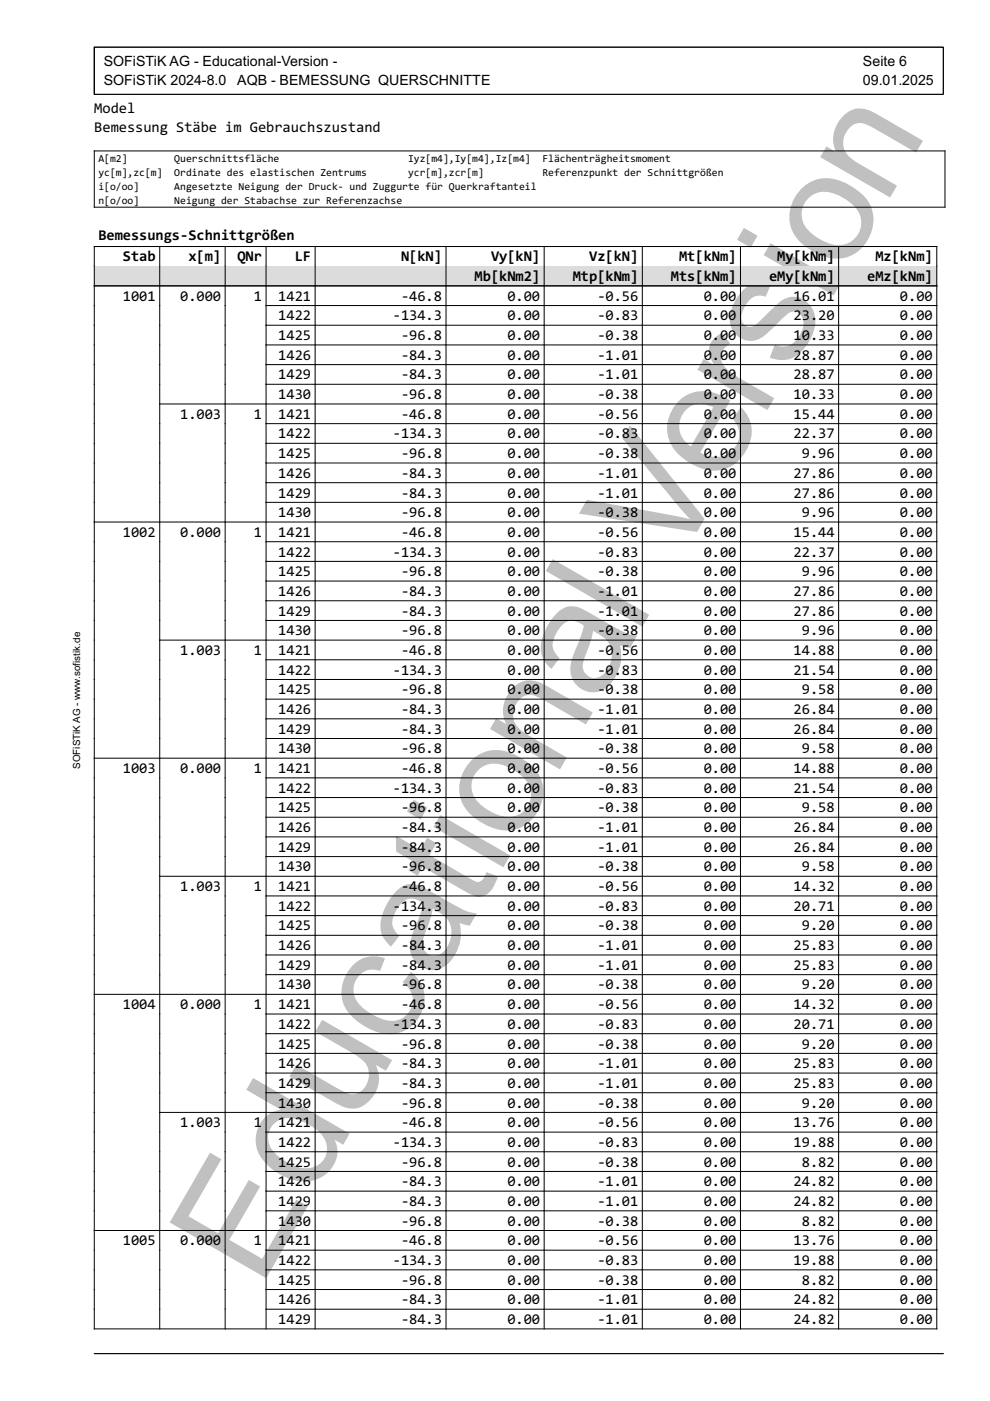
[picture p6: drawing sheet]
<svg xmlns="http://www.w3.org/2000/svg" width="210mm" height="297mm" viewBox="0 0 210 297" stroke-linecap="round" stroke-linejoin="round" font-family="sans-serif">
<defs><g id="words">
<text font-size="33" fill="#c0c0c0" x="55.1" y="273.3" transform="rotate(-60 55.1 273.3)">Educational Version</text>
<g font-size="3.2">
<text x="20" y="24">Model</text>
<text x="20" y="28">Bemessung Stäbe im Gebrauchszustand</text>
<text x="20.9" y="50.8">Bemessungs-Schnittgrößen</text>
<text x="26.1" y="55.4">Stab</text>
<text x="39.9" y="55.4">x[m]</text>
<text x="50.3" y="55.4">QNr</text>
<text x="62.5" y="55.4">LF</text>
<text x="85" y="55.4">N[kN]</text>
<text x="100.6" y="59.6">Mb[kNm2]</text>
<text x="104.1" y="55.4">Vy[kN]</text>
<text x="121.4" y="59.6">Mtp[kNm]</text>
<text x="124.9" y="55.4">Vz[kN]</text>
<text x="142.3" y="59.6">Mts[kNm]</text>
<text x="144" y="55.4">Mt[kNm]</text>
<text x="163.1" y="59.6">eMy[kNm]</text>
<text x="164.8" y="55.4">My[kNm]</text>
<text x="183.9" y="59.6">eMz[kNm]</text>
<text x="185.6" y="55.4">Mz[kNm]</text>
<text x="26.1" y="63.8">1001</text>
<text x="38.2" y="63.8">0.000</text>
<text x="53.8" y="63.8">1</text>
<text x="59" y="63.8">1421</text>
<text x="85" y="63.8">-46.8</text>
<text x="107.6" y="63.8">0.00</text>
<text x="126.6" y="63.8">-0.56</text>
<text x="149.2" y="63.8">0.00</text>
<text x="168.3" y="63.8">16.01</text>
<text x="190.8" y="63.8">0.00</text>
<text x="59" y="67.9">1422</text>
<text x="83.3" y="67.9">-134.3</text>
<text x="107.6" y="67.9">0.00</text>
<text x="126.6" y="67.9">-0.83</text>
<text x="149.2" y="67.9">0.00</text>
<text x="168.3" y="67.9">23.20</text>
<text x="190.8" y="67.9">0.00</text>
<text x="59" y="72.1">1425</text>
<text x="59" y="76.3">1426</text>
<text x="85" y="72.1">-96.8</text>
<text x="85" y="76.3">-84.3</text>
<text x="107.6" y="72.1">0.00</text>
<text x="107.6" y="76.3">0.00</text>
<text x="126.6" y="72.1">-0.38</text>
<text x="126.6" y="76.3">-1.01</text>
<text x="149.2" y="72.1">0.00</text>
<text x="149.2" y="76.3">0.00</text>
<text x="168.3" y="72.1">10.33</text>
<text x="168.3" y="76.3">28.87</text>
<text x="190.8" y="72.1">0.00</text>
<text x="190.8" y="76.3">0.00</text>
<text x="59" y="80.4">1429</text>
<text x="85" y="80.4">-84.3</text>
<text x="107.6" y="80.4">0.00</text>
<text x="126.6" y="80.4">-1.01</text>
<text x="149.2" y="80.4">0.00</text>
<text x="168.3" y="80.4">28.87</text>
<text x="190.8" y="80.4">0.00</text>
<text x="38.2" y="88.8">1.003</text>
<text x="53.8" y="88.8">1</text>
<text x="59" y="84.6">1430</text>
<text x="59" y="88.8">1421</text>
<text x="85" y="84.6">-96.8</text>
<text x="85" y="88.8">-46.8</text>
<text x="107.6" y="84.6">0.00</text>
<text x="107.6" y="88.8">0.00</text>
<text x="126.6" y="84.6">-0.38</text>
<text x="126.6" y="88.8">-0.56</text>
<text x="149.2" y="84.6">0.00</text>
<text x="149.2" y="88.8">0.00</text>
<text x="168.3" y="84.6">10.33</text>
<text x="168.3" y="88.8">15.44</text>
<text x="190.8" y="84.6">0.00</text>
<text x="190.8" y="88.8">0.00</text>
<text x="59" y="93">1422</text>
<text x="83.3" y="93">-134.3</text>
<text x="107.6" y="93">0.00</text>
<text x="126.6" y="93">-0.83</text>
<text x="149.2" y="93">0.00</text>
<text x="168.3" y="93">22.37</text>
<text x="190.8" y="93">0.00</text>
<text x="59" y="97.1">1425</text>
<text x="59" y="101.3">1426</text>
<text x="85" y="97.1">-96.8</text>
<text x="85" y="101.3">-84.3</text>
<text x="107.6" y="97.1">0.00</text>
<text x="107.6" y="101.3">0.00</text>
<text x="126.6" y="97.1">-0.38</text>
<text x="126.6" y="101.3">-1.01</text>
<text x="149.2" y="97.1">0.00</text>
<text x="149.2" y="101.3">0.00</text>
<text x="168.3" y="101.3">27.86</text>
<text x="170" y="97.1">9.96</text>
<text x="190.8" y="97.1">0.00</text>
<text x="190.8" y="101.3">0.00</text>
<text x="59" y="105.5">1429</text>
<text x="85" y="105.5">-84.3</text>
<text x="107.6" y="105.5">0.00</text>
<text x="126.6" y="105.5">-1.01</text>
<text x="149.2" y="105.5">0.00</text>
<text x="168.3" y="105.5">27.86</text>
<text x="190.8" y="105.5">0.00</text>
<text x="26.1" y="113.8">1002</text>
<text x="38.2" y="113.8">0.000</text>
<text x="53.8" y="113.8">1</text>
<text x="59" y="109.7">1430</text>
<text x="59" y="113.8">1421</text>
<text x="85" y="109.7">-96.8</text>
<text x="85" y="113.8">-46.8</text>
<text x="107.6" y="109.7">0.00</text>
<text x="107.6" y="113.8">0.00</text>
<text x="126.6" y="109.7">-0.38</text>
<text x="126.6" y="113.8">-0.56</text>
<text x="149.2" y="109.7">0.00</text>
<text x="149.2" y="113.8">0.00</text>
<text x="168.3" y="113.8">15.44</text>
<text x="170" y="109.7">9.96</text>
<text x="190.8" y="109.7">0.00</text>
<text x="190.8" y="113.8">0.00</text>
<text x="59" y="118">1422</text>
<text x="83.3" y="118">-134.3</text>
<text x="107.6" y="118">0.00</text>
<text x="126.6" y="118">-0.83</text>
<text x="149.2" y="118">0.00</text>
<text x="168.3" y="118">22.37</text>
<text x="190.8" y="118">0.00</text>
<text x="59" y="122.2">1425</text>
<text x="85" y="122.2">-96.8</text>
<text x="107.6" y="122.2">0.00</text>
<text x="126.6" y="122.2">-0.38</text>
<text x="149.2" y="122.2">0.00</text>
<text x="170" y="122.2">9.96</text>
<text x="190.8" y="122.2">0.00</text>
<text x="59" y="126.3">1426</text>
<text x="59" y="130.5">1429</text>
<text x="85" y="126.3">-84.3</text>
<text x="85" y="130.5">-84.3</text>
<text x="107.6" y="126.3">0.00</text>
<text x="107.6" y="130.5">0.00</text>
<text x="126.6" y="126.3">-1.01</text>
<text x="126.6" y="130.5">-1.01</text>
<text x="149.2" y="126.3">0.00</text>
<text x="149.2" y="130.5">0.00</text>
<text x="168.3" y="126.3">27.86</text>
<text x="168.3" y="130.5">27.86</text>
<text x="190.8" y="126.3">0.00</text>
<text x="190.8" y="130.5">0.00</text>
<text x="59" y="134.7">1430</text>
<text x="85" y="134.7">-96.8</text>
<text x="107.6" y="134.7">0.00</text>
<text x="126.6" y="134.7">-0.38</text>
<text x="149.2" y="134.7">0.00</text>
<text x="170" y="134.7">9.96</text>
<text x="190.8" y="134.7">0.00</text>
<text x="38.2" y="138.9">1.003</text>
<text x="53.8" y="138.9">1</text>
<text x="59" y="138.9">1421</text>
<text x="59" y="143">1422</text>
<text x="83.3" y="143">-134.3</text>
<text x="85" y="138.9">-46.8</text>
<text x="107.6" y="138.9">0.00</text>
<text x="107.6" y="143">0.00</text>
<text x="126.6" y="138.9">-0.56</text>
<text x="126.6" y="143">-0.83</text>
<text x="149.2" y="138.9">0.00</text>
<text x="149.2" y="143">0.00</text>
<text x="168.3" y="138.9">14.88</text>
<text x="168.3" y="143">21.54</text>
<text x="190.8" y="138.9">0.00</text>
<text x="190.8" y="143">0.00</text>
<text x="59" y="147.2">1425</text>
<text x="85" y="147.2">-96.8</text>
<text x="107.6" y="147.2">0.00</text>
<text x="126.6" y="147.2">-0.38</text>
<text x="149.2" y="147.2">0.00</text>
<text x="170" y="147.2">9.58</text>
<text x="190.8" y="147.2">0.00</text>
<text x="59" y="151.4">1426</text>
<text x="59" y="155.6">1429</text>
<text x="85" y="151.4">-84.3</text>
<text x="85" y="155.6">-84.3</text>
<text x="107.6" y="151.4">0.00</text>
<text x="107.6" y="155.6">0.00</text>
<text x="126.6" y="151.4">-1.01</text>
<text x="126.6" y="155.6">-1.01</text>
<text x="149.2" y="151.4">0.00</text>
<text x="149.2" y="155.6">0.00</text>
<text x="168.3" y="151.4">26.84</text>
<text x="168.3" y="155.6">26.84</text>
<text x="190.8" y="151.4">0.00</text>
<text x="190.8" y="155.6">0.00</text>
<text x="59" y="159.7">1430</text>
<text x="85" y="159.7">-96.8</text>
<text x="107.6" y="159.7">0.00</text>
<text x="126.6" y="159.7">-0.38</text>
<text x="149.2" y="159.7">0.00</text>
<text x="170" y="159.7">9.58</text>
<text x="190.8" y="159.7">0.00</text>
<text x="26.1" y="163.9">1003</text>
<text x="38.2" y="163.9">0.000</text>
<text x="53.8" y="163.9">1</text>
<text x="59" y="163.9">1421</text>
<text x="85" y="163.9">-46.8</text>
<text x="107.6" y="163.9">0.00</text>
<text x="126.6" y="163.9">-0.56</text>
<text x="149.2" y="163.9">0.00</text>
<text x="168.3" y="163.9">14.88</text>
<text x="190.8" y="163.9">0.00</text>
<text x="59" y="168.1">1422</text>
<text x="59" y="172.2">1425</text>
<text x="83.3" y="168.1">-134.3</text>
<text x="85" y="172.2">-96.8</text>
<text x="107.6" y="168.1">0.00</text>
<text x="107.6" y="172.2">0.00</text>
<text x="126.6" y="168.1">-0.83</text>
<text x="126.6" y="172.2">-0.38</text>
<text x="149.2" y="168.1">0.00</text>
<text x="149.2" y="172.2">0.00</text>
<text x="168.3" y="168.1">21.54</text>
<text x="170" y="172.2">9.58</text>
<text x="190.8" y="168.1">0.00</text>
<text x="190.8" y="172.2">0.00</text>
<text x="59" y="176.4">1426</text>
<text x="85" y="176.4">-84.3</text>
<text x="107.6" y="176.4">0.00</text>
<text x="126.6" y="176.4">-1.01</text>
<text x="149.2" y="176.4">0.00</text>
<text x="168.3" y="176.4">26.84</text>
<text x="190.8" y="176.4">0.00</text>
<text x="59" y="180.6">1429</text>
<text x="59" y="184.8">1430</text>
<text x="85" y="180.6">-84.3</text>
<text x="85" y="184.8">-96.8</text>
<text x="107.6" y="180.6">0.00</text>
<text x="107.6" y="184.8">0.00</text>
<text x="126.6" y="180.6">-1.01</text>
<text x="126.6" y="184.8">-0.38</text>
<text x="149.2" y="180.6">0.00</text>
<text x="149.2" y="184.8">0.00</text>
<text x="168.3" y="180.6">26.84</text>
<text x="170" y="184.8">9.58</text>
<text x="190.8" y="180.6">0.00</text>
<text x="190.8" y="184.8">0.00</text>
<text x="38.2" y="188.9">1.003</text>
<text x="53.8" y="188.9">1</text>
<text x="59" y="188.9">1421</text>
<text x="85" y="188.9">-46.8</text>
<text x="107.6" y="188.9">0.00</text>
<text x="126.6" y="188.9">-0.56</text>
<text x="149.2" y="188.9">0.00</text>
<text x="168.3" y="188.9">14.32</text>
<text x="190.8" y="188.9">0.00</text>
<text x="59" y="193.1">1422</text>
<text x="59" y="197.3">1425</text>
<text x="83.3" y="193.1">-134.3</text>
<text x="85" y="197.3">-96.8</text>
<text x="107.6" y="193.1">0.00</text>
<text x="107.6" y="197.3">0.00</text>
<text x="126.6" y="193.1">-0.83</text>
<text x="126.6" y="197.3">-0.38</text>
<text x="149.2" y="193.1">0.00</text>
<text x="149.2" y="197.3">0.00</text>
<text x="168.3" y="193.1">20.71</text>
<text x="170" y="197.3">9.20</text>
<text x="190.8" y="193.1">0.00</text>
<text x="190.8" y="197.3">0.00</text>
<text x="59" y="201.4">1426</text>
<text x="85" y="201.4">-84.3</text>
<text x="107.6" y="201.4">0.00</text>
<text x="126.6" y="201.4">-1.01</text>
<text x="149.2" y="201.4">0.00</text>
<text x="168.3" y="201.4">25.83</text>
<text x="190.8" y="201.4">0.00</text>
<text x="59" y="205.6">1429</text>
<text x="59" y="209.8">1430</text>
<text x="85" y="205.6">-84.3</text>
<text x="85" y="209.8">-96.8</text>
<text x="107.6" y="205.6">0.00</text>
<text x="107.6" y="209.8">0.00</text>
<text x="126.6" y="205.6">-1.01</text>
<text x="126.6" y="209.8">-0.38</text>
<text x="149.2" y="205.6">0.00</text>
<text x="149.2" y="209.8">0.00</text>
<text x="168.3" y="205.6">25.83</text>
<text x="170" y="209.8">9.20</text>
<text x="190.8" y="205.6">0.00</text>
<text x="190.8" y="209.8">0.00</text>
<text x="26.1" y="214">1004</text>
<text x="38.2" y="214">0.000</text>
<text x="53.8" y="214">1</text>
<text x="59" y="214">1421</text>
<text x="85" y="214">-46.8</text>
<text x="107.6" y="214">0.00</text>
<text x="126.6" y="214">-0.56</text>
<text x="149.2" y="214">0.00</text>
<text x="168.3" y="214">14.32</text>
<text x="190.8" y="214">0.00</text>
<text x="59" y="218.1">1422</text>
<text x="83.3" y="218.1">-134.3</text>
<text x="107.6" y="218.1">0.00</text>
<text x="126.6" y="218.1">-0.83</text>
<text x="149.2" y="218.1">0.00</text>
<text x="168.3" y="218.1">20.71</text>
<text x="190.8" y="218.1">0.00</text>
<text x="59" y="222.3">1425</text>
<text x="59" y="226.5">1426</text>
<text x="85" y="222.3">-96.8</text>
<text x="85" y="226.5">-84.3</text>
<text x="107.6" y="222.3">0.00</text>
<text x="107.6" y="226.5">0.00</text>
<text x="126.6" y="222.3">-0.38</text>
<text x="126.6" y="226.5">-1.01</text>
<text x="149.2" y="222.3">0.00</text>
<text x="149.2" y="226.5">0.00</text>
<text x="168.3" y="226.5">25.83</text>
<text x="170" y="222.3">9.20</text>
<text x="190.8" y="222.3">0.00</text>
<text x="190.8" y="226.5">0.00</text>
<text x="59" y="230.7">1429</text>
<text x="85" y="230.7">-84.3</text>
<text x="107.6" y="230.7">0.00</text>
<text x="126.6" y="230.7">-1.01</text>
<text x="149.2" y="230.7">0.00</text>
<text x="168.3" y="230.7">25.83</text>
<text x="190.8" y="230.7">0.00</text>
<text x="38.2" y="239">1.003</text>
<text x="53.8" y="239">1</text>
<text x="59" y="234.8">1430</text>
<text x="59" y="239">1421</text>
<text x="85" y="234.8">-96.8</text>
<text x="85" y="239">-46.8</text>
<text x="107.6" y="234.8">0.00</text>
<text x="107.6" y="239">0.00</text>
<text x="126.6" y="234.8">-0.38</text>
<text x="126.6" y="239">-0.56</text>
<text x="149.2" y="234.8">0.00</text>
<text x="149.2" y="239">0.00</text>
<text x="168.3" y="239">13.76</text>
<text x="170" y="234.8">9.20</text>
<text x="190.8" y="234.8">0.00</text>
<text x="190.8" y="239">0.00</text>
<text x="59" y="243.2">1422</text>
<text x="83.3" y="243.2">-134.3</text>
<text x="107.6" y="243.2">0.00</text>
<text x="126.6" y="243.2">-0.83</text>
<text x="149.2" y="243.2">0.00</text>
<text x="168.3" y="243.2">19.88</text>
<text x="190.8" y="243.2">0.00</text>
<text x="59" y="247.3">1425</text>
<text x="59" y="251.5">1426</text>
<text x="85" y="247.3">-96.8</text>
<text x="85" y="251.5">-84.3</text>
<text x="107.6" y="247.3">0.00</text>
<text x="107.6" y="251.5">0.00</text>
<text x="126.6" y="247.3">-0.38</text>
<text x="126.6" y="251.5">-1.01</text>
<text x="149.2" y="247.3">0.00</text>
<text x="149.2" y="251.5">0.00</text>
<text x="168.3" y="251.5">24.82</text>
<text x="170" y="247.3">8.82</text>
<text x="190.8" y="247.3">0.00</text>
<text x="190.8" y="251.5">0.00</text>
<text x="59" y="255.7">1429</text>
<text x="85" y="255.7">-84.3</text>
<text x="107.6" y="255.7">0.00</text>
<text x="126.6" y="255.7">-1.01</text>
<text x="149.2" y="255.7">0.00</text>
<text x="168.3" y="255.7">24.82</text>
<text x="190.8" y="255.7">0.00</text>
<text x="59" y="259.9">1430</text>
<text x="85" y="259.9">-96.8</text>
<text x="107.6" y="259.9">0.00</text>
<text x="126.6" y="259.9">-0.38</text>
<text x="149.2" y="259.9">0.00</text>
<text x="170" y="259.9">8.82</text>
<text x="190.8" y="259.9">0.00</text>
<text x="26.1" y="264">1005</text>
<text x="38.2" y="264">0.000</text>
<text x="53.8" y="264">1</text>
<text x="59" y="264">1421</text>
<text x="59" y="268.2">1422</text>
<text x="83.3" y="268.2">-134.3</text>
<text x="85" y="264">-46.8</text>
<text x="107.6" y="264">0.00</text>
<text x="107.6" y="268.2">0.00</text>
<text x="126.6" y="264">-0.56</text>
<text x="126.6" y="268.2">-0.83</text>
<text x="149.2" y="264">0.00</text>
<text x="149.2" y="268.2">0.00</text>
<text x="168.3" y="264">13.76</text>
<text x="168.3" y="268.2">19.88</text>
<text x="190.8" y="264">0.00</text>
<text x="190.8" y="268.2">0.00</text>
<text x="59" y="272.4">1425</text>
<text x="85" y="272.4">-96.8</text>
<text x="107.6" y="272.4">0.00</text>
<text x="126.6" y="272.4">-0.38</text>
<text x="149.2" y="272.4">0.00</text>
<text x="170" y="272.4">8.82</text>
<text x="190.8" y="272.4">0.00</text>
<text x="59" y="276.5">1426</text>
<text x="59" y="280.7">1429</text>
<text x="85" y="276.5">-84.3</text>
<text x="85" y="280.7">-84.3</text>
<text x="107.6" y="276.5">0.00</text>
<text x="107.6" y="280.7">0.00</text>
<text x="126.6" y="276.5">-1.01</text>
<text x="126.6" y="280.7">-1.01</text>
<text x="149.2" y="276.5">0.00</text>
<text x="149.2" y="280.7">0.00</text>
<text x="168.3" y="276.5">24.82</text>
<text x="168.3" y="280.7">24.82</text>
<text x="190.8" y="276.5">0.00</text>
<text x="190.8" y="280.7">0.00</text>
</g>
<g font-size="3">
<text x="22" y="14">SOFiSTiK AG - Educational-Version -</text>
<text x="22" y="18">SOFiSTiK 2024-8.0</text>
<text x="50.3" y="18">AQB - BEMESSUNG QUERSCHNITTE</text>
<text x="183" y="14">Seite 6</text>
<text x="183" y="18">09.01.2025</text>
</g>
<g font-size="2.3">
<text x="20.9" y="34.2">A[m2]</text>
<text x="37" y="34.2">Querschnittsfläche</text>
<text x="86.5" y="34.2">Iyz[m4],Iy[m4],Iz[m4]</text>
<text x="115" y="34.2">Flächenträgheitsmoment</text>
<text x="20.9" y="37.2">yc[m],zc[m]</text>
<text x="20.9" y="40.2">i[o/oo]</text>
<text x="37" y="37.2">Ordinate des elastischen Zentrums</text>
<text x="37" y="40.2">Angesetzte Neigung der Druck- und Zuggurte für Querkraftanteil</text>
<text x="86.5" y="37.2">ycr[m],zcr[m]</text>
<text x="115" y="37.2">Referenzpunkt der Schnittgrößen</text>
<text x="20.9" y="43.2">n[o/oo]</text>
<text x="37" y="43.2">Neigung der Stabachse zur Referenzachse</text>
</g>
<text font-size="2.1" x="17" y="163" transform="rotate(-90 17 163)">SOFiSTiK AG - www.sofistik.de</text>
</g></defs>
<g fill="none" stroke="#000" stroke-width=".21">
<path d="M20 10h180v10h-180zM20 32h180.4v11.9h-180.4zM20 56.4v-4.1h178.6v4.1M33.9 52.3v4.1M47.7 52.3v4.1M56.4 52.3v4.1M66.8 52.3v4.1M94.6 52.3v4.1M115.4 52.3v4.1M136.2 52.3v4.1M157 52.3v4.1M177.8 52.3v4.1"/>
<path d="M20 287h180"/>
</g>
<path d="M20 56.4h178.6v4.2h-178.6z" fill="#dcdcdc"/>
<g fill="none" stroke="#000" stroke-width=".21">
<path d="M20 56.4v225.3h178.6v-225.3M33.9 56.4v225.3M47.7 56.4v225.3M56.4 56.4v225.3M66.8 56.4v225.3M94.6 56.4v225.3M115.4 56.4v225.3M136.2 56.4v225.3M157 56.4v225.3M177.8 56.4v225.3M20 60.6h178.6M56.4 64.8h142.2"/>
<path d="M56.4 69h142.2M56.4 73.1h142.2M56.4 77.3h142.2M33.9 85.6h164.7M56.4 81.5h142.2M56.4 89.8h142.2M56.4 94h142.2M56.4 98.2h142.2M20 110.7h178.6M56.4 102.3h142.2M56.4 106.5h142.2M56.4 114.9h142.2"/>
<path d="M56.4 119h142.2M33.9 135.7h164.7M56.4 123.2h142.2M56.4 127.4h142.2M56.4 131.5h142.2M56.4 139.9h142.2M56.4 144.1h142.2M56.4 148.2h142.2M56.4 152.4h142.2M56.4 156.6h142.2M20 160.8h178.6M56.4 164.9h142.2"/>
<path d="M56.4 169.1h142.2M56.4 173.3h142.2M56.4 177.4h142.2M33.9 185.8h164.7M56.4 181.6h142.2M56.4 190h142.2M56.4 194.1h142.2M56.4 198.3h142.2M20 210.8h178.6M56.4 202.5h142.2M56.4 206.6h142.2M56.4 215h142.2"/>
<path d="M56.4 219.2h142.2M33.9 235.9h164.7M56.4 223.3h142.2M56.4 227.5h142.2M56.4 231.7h142.2M56.4 240h142.2M56.4 244.2h142.2M56.4 248.4h142.2M56.4 252.5h142.2M56.4 256.7h142.2M20 260.9h178.6M56.4 265.1h142.2"/>
<path d="M56.4 269.2h142.2M56.4 273.4h142.2M56.4 277.6h142.2"/>
</g>
<use href="#words"/>
</svg>
